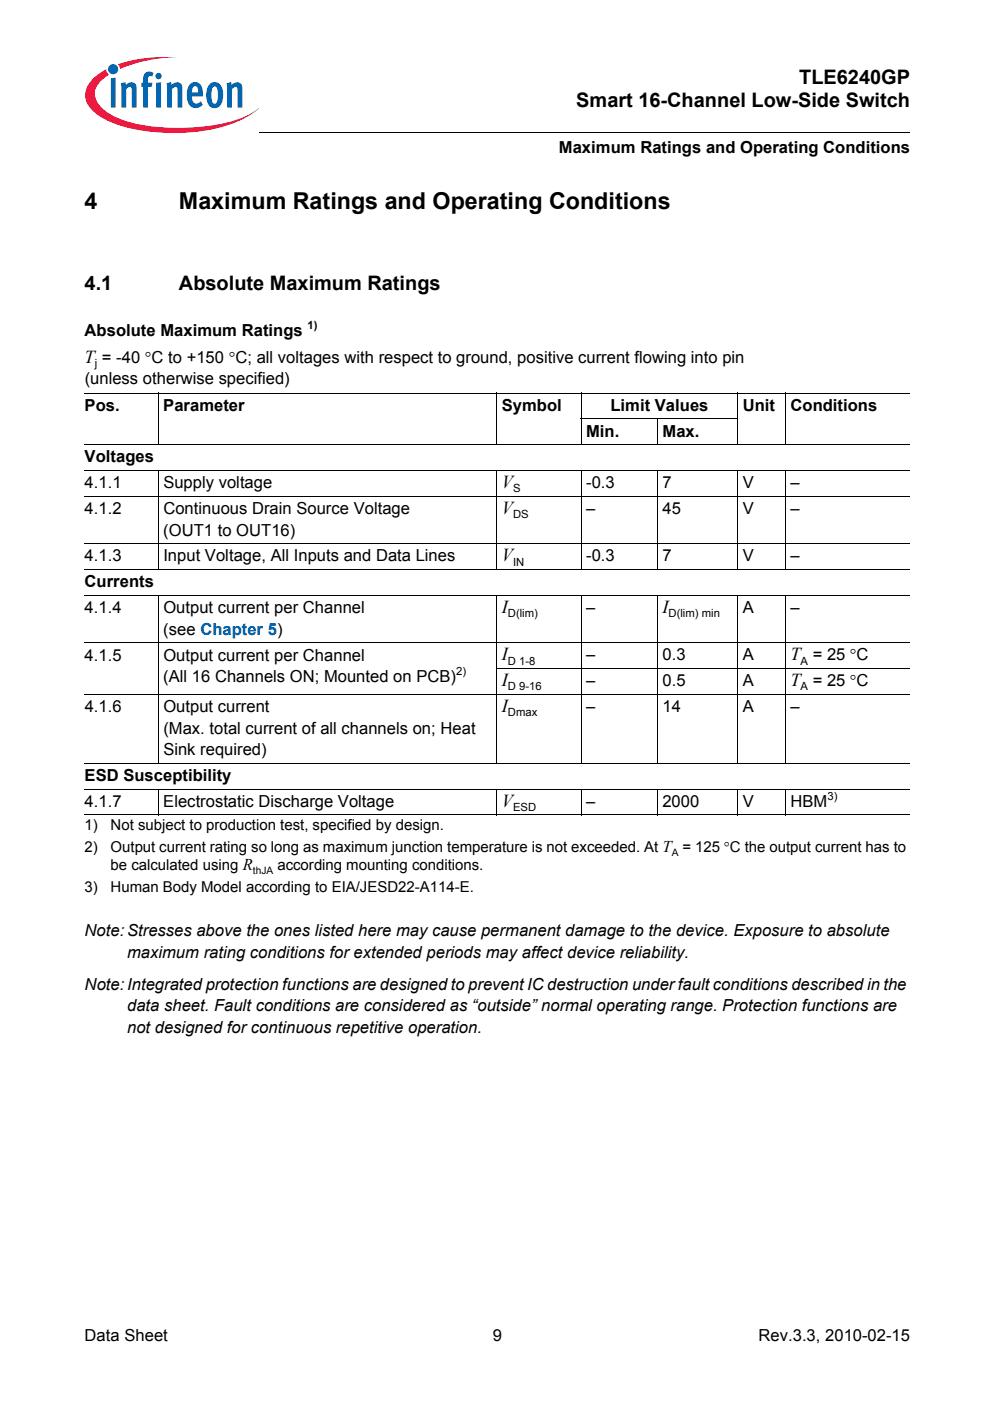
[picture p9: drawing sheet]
<svg xmlns="http://www.w3.org/2000/svg" width="210mm" height="297mm" viewBox="0 0 210 297" stroke-linecap="round" stroke-linejoin="round" font-family="sans-serif">
<defs><g id="words">
<g font-size="4.9">
<text x="17.9" y="44.3">4</text>
<text x="38" y="44.3">Maximum Ratings and Operating Conditions</text>
</g>
<g font-size="4.2">
<text x="169.4" y="17.8">TLE6240GP</text>
<text x="122.2" y="22.8">Smart 16-Channel Low-Side Switch</text>
<text x="17.9" y="61.5">4.1</text>
<text x="37.9" y="61.5">Absolute Maximum Ratings</text>
</g>
<g font-size="3.9">
<text x="17.9" y="76.9">T = -40 °C to +150 °C; all voltages with respect to ground, positive current flowing into pin</text>
<text x="106.4" y="103.5">V</text>
<text x="106.4" y="109">V</text>
<text x="106.4" y="119">V</text>
<text x="106.4" y="130">I</text>
<text x="140.5" y="130">I</text>
<text x="106.4" y="140">I</text>
<text x="167.6" y="140">T = 25 °C</text>
<text x="106.4" y="145.5">I</text>
<text x="167.6" y="145.5">T = 25 °C</text>
<text x="106.4" y="151">I</text>
<text x="106.4" y="171.1">V</text>
</g>
<g font-size="3.5">
<text x="118.5" y="32.5">Maximum Ratings and Operating Conditions</text>
<text x="17.9" y="71.2">Absolute Maximum Ratings</text>
<text x="18" y="81.5">(unless otherwise specified)</text>
<text x="17.9" y="87.1">Pos.</text>
<text x="34.6" y="87.1">Parameter</text>
<text x="106.4" y="87.1">Symbol</text>
<text x="129.4" y="87.1">Limit Values</text>
<text x="157.5" y="87.1">Unit</text>
<text x="167.6" y="87.1">Conditions</text>
<text x="124.3" y="92.6">Min.</text>
<text x="140.5" y="92.6">Max.</text>
<text x="17.9" y="98">Voltages</text>
<text x="17.9" y="103.5">4.1.1</text>
<text x="34.6" y="103.5">Supply voltage</text>
<text x="124.3" y="103.5">-0.3</text>
<text x="140.5" y="103.5">7</text>
<text x="157.5" y="103.5">V</text>
<text x="167.6" y="103.5">–</text>
<text x="17.9" y="109">4.1.2</text>
<text x="34.6" y="113.6">(OUT1 to OUT16)</text>
<text x="34.6" y="109">Continuous Drain Source Voltage</text>
<text x="124.3" y="109">–</text>
<text x="140.5" y="109">45</text>
<text x="157.5" y="109">V</text>
<text x="167.6" y="109">–</text>
<text x="17.9" y="119">4.1.3</text>
<text x="34.6" y="119">Input Voltage, All Inputs and Data Lines</text>
<text x="124.3" y="119">-0.3</text>
<text x="140.5" y="119">7</text>
<text x="157.5" y="119">V</text>
<text x="167.6" y="119">–</text>
<text x="17.9" y="124.5">Currents</text>
<text x="17.9" y="130">4.1.4</text>
<text x="34.6" y="130">Output current per Channel</text>
<text x="124.3" y="130">–</text>
<text x="157.5" y="130">A</text>
<text x="167.6" y="130">–</text>
<text x="34.6" y="134.6">(see Chapter 5)</text>
<text x="17.9" y="140">4.1.5</text>
<text x="34.6" y="140">Output current per Channel</text>
<text x="124.3" y="140">–</text>
<text x="140.5" y="140">0.3</text>
<text x="157.5" y="140">A</text>
<text x="34.6" y="144.6">(All 16 Channels ON; Mounted on PCB)</text>
<text x="124.3" y="145.5">–</text>
<text x="140.5" y="145.5">0.5</text>
<text x="157.5" y="145.5">A</text>
<text x="18" y="151">4.1.6</text>
<text x="34.6" y="155.6">(Max. total current of all channels on; Heat</text>
<text x="34.6" y="151">Output current</text>
<text x="124.3" y="151">–</text>
<text x="140.5" y="151">14</text>
<text x="157.5" y="151">A</text>
<text x="167.6" y="151">–</text>
<text x="34.6" y="160.1">Sink required)</text>
<text x="17.9" y="165.6">ESD Susceptibility</text>
<text x="17.9" y="171.1">4.1.7</text>
<text x="34.6" y="171.1">Electrostatic Discharge Voltage</text>
<text x="124.3" y="171.1">–</text>
<text x="140.5" y="171.1">2000</text>
<text x="157.5" y="171.1">V</text>
<text x="167.6" y="171.1">HBM</text>
<text x="17.9" y="198.5">Note:Stresses above the ones listed here may cause permanent damage to the device. Exposure to absolute</text>
<text x="26.9" y="203.1">maximum rating conditions for extended periods may affect device reliability.</text>
<text x="17.9" y="209.8">Note:Integrated protection functions are designed to preventIC destruction under fault conditions described in the</text>
<text x="26.9" y="214.4">data sheet. Fault conditions are considered as “outside” normal operating range. Protection functions are</text>
<text x="26.9" y="219">not designed for continuous repetitive operation.</text>
<text x="17.9" y="284.4">Data Sheet</text>
<text x="104.5" y="284.4">9</text>
<text x="160.8" y="284.4">Rev.3.3, 2010-02-15</text>
</g>
<g font-size="3.2">
<text x="17.9" y="176">1)</text>
<text x="23.5" y="176">Not subject to production test, specified by design.</text>
<text x="17.9" y="180.6">2)</text>
<text x="23.5" y="184.5">be calculated using R</text>
<text x="23.5" y="180.6">Output current rating so long as maximum junction temperature is not exceeded. At T = 125 °C the output current has to</text>
<text x="58.8" y="184.5">according mounting conditions.</text>
<text x="17.9" y="189.1">3)</text>
<text x="23.5" y="189.1">Human Body Model according to EIA/JESD22-A114-E.</text>
</g>
<g font-size="2.4">
<text x="65.2" y="69.8">1)</text>
<text x="20.1" y="77.8">j</text>
<text x="108.8" y="104.4">S</text>
<text x="108.8" y="109.9">DS</text>
<text x="108.8" y="119.9">IN</text>
<text x="107.7" y="130.9">D(lim)</text>
<text x="141.8" y="130.9">D(lim) min</text>
<text x="96.8" y="143.2">2)</text>
<text x="107.7" y="140.9">D 1-8</text>
<text x="169.7" y="140.9">A</text>
<text x="107.7" y="146.4">D 9-16</text>
<text x="169.7" y="146.4">A</text>
<text x="107.7" y="151.8">Dmax</text>
<text x="108.8" y="172">ESD</text>
<text x="175.4" y="169.7">3)</text>
</g>
<g font-size="2.2">
<text x="53.6" y="185.3">thJA</text>
<text x="142.4" y="181.4">A</text>
</g>
</g></defs>
<circle cx="24" cy="14.7" r="1.08" fill="#0066b3"/>
<g fill="#ed1941">
<path d="M25 13.6l.8-.2a32.4 32.4 0 0 1 11.9-1.3 31.9 31.9 0 0 0-11.6 2.3l-.7 .2z"/>
<path d="M19.5 16.9a11.1 11.1 0 0 1 3-2.2l.2 .6 .4 .5a4.9 4.9 0 0 0-3 4.3 6.3 6.3 0 0 0 3.8 4.4 31.8 31.8 0 0 0 15.5 2.6 31.6 31.6 0 0 0 13.8-3l1.6-1.2a19.6 19.6 0 0 1-10.3 4.6 41.9 41.9 0 0 1-20.3-1.3 10.1 10.1 0 0 1-5.7-4.3 4.2 4.2 0 0 1 1-5z"/>
</g>
<g fill="#0066b3">
<path d="M23.5 16.6l1-.1v6.3h-1z"/>
<path d="M25.6 17.7l1-.3 .1 .6a1.21 1.21 0 0 1 1.4-.5 1.21 1.21 0 0 1 .9 1.3v4h-1.1v-4.1a.41 .41 0 0 0-.6-.2l-.5 .4v3.9h-1.1z"/>
<path d="M30.8 15.4l.8-.2 .8 .1 .2 .2-.3 .7h-.2a.47 .47 0 0 0-.7 .2v1.1h.9l-.2 .9h-.7v4.4h-1.1v-4.4h-.3v-.9h.3v-.7a1.75 1.75 0 0 1 .5-1.4z"/>
<path d="M35.3 17.7l1-.3 .1 .6a1.21 1.21 0 0 1 1.4-.5 1.21 1.21 0 0 1 .9 1.3v4h-1.1v-4.1a.41 .41 0 0 0-.6-.2l-.5 .4v3.9h-1.1z"/>
<path d="M48 17.7l1-.3 .1 .6a1.21 1.21 0 0 1 1.5-.5 1.21 1.21 0 0 1 .8 1.3v4h-1l-.1-4.1a.41 .41 0 0 0-.6-.2l-.5 .4v3.9h-1z"/>
<path d="M32.9 16.1a.7 .7 0 0 1 1.4 0 .7 .7 0 0 1-1.4 0zM33.1 17.6l1-.2v5.4h-1z"/>
<path d="M40.4 17.8a1.58 1.58 0 0 1 1.7-.2 1.58 1.58 0 0 1 .9 1.5v1.4h-2.3a1.08 1.08 0 0 0 .3 1.1 1.08 1.08 0 0 0 1.1 .2l.5-.3 .4 .7a1.87 1.87 0 0 1-2.2 .6 1.87 1.87 0 0 1-1.1-1.9v-1.7l.2-.8zM40.9 18.5l-.2 1.1h1.3v-.7a.58 .58 0 0 0-.4-.6 .58 .58 0 0 0-.7 .2z"/>
<path d="M44.6 17.7a1.75 1.75 0 0 1 1.9 0 1.75 1.75 0 0 1 .8 1.7v1.3a1.95 1.95 0 0 1-2.3 2.1 2.91 2.91 0 0 1-1.2-3.2 2.77 2.77 0 0 1 .8-1.9zM45.2 18.5a4.3 4.3 0 0 0 0 3.4l.3 .1a1.53 1.53 0 0 0 .7-1.9v-.4a1.18 1.18 0 0 0-.7-1.4z"/>
</g>
<path d="M17.9 29h46v5h-46z" fill="#fff"/>
<path d="M54.9 28l.1 .1z" fill="#000"/>
<g fill="none" stroke="#000" stroke-width=".21">
<path d="M55 28h137.8M17.9 83.4h175.1M17.9 94.3h175.1M17.9 99.8h175.1M33.6 83.3v11M33.6 99.7v21.1M105.4 83.3v11M105.4 99.7v21.1M123.2 88.8h33.3M123.2 83.3v11M123.2 99.7v21.1M139.4 88.8v5.5"/>
<path d="M139.4 99.7v21.1M156.4 83.3v11M156.4 99.7v21.1M166.5 83.3v11M166.5 99.7v21.1M17.9 105.2h175.1M17.9 115.3h175.1M17.9 120.7h175.1M17.9 126.2h175.1M17.9 136.3h175.1M33.6 126.2v35.7M105.4 126.2v35.7"/>
<path d="M123.2 126.2v35.7M139.4 126.2v35.7M156.4 126.2v35.7M166.5 126.2v35.7M17.9 147.2h175.1M105.3 141.7h87.7M17.9 161.9h175.1M17.9 167.3h175.1M17.9 172.8h175.1M33.6 167.3v5.5M105.4 167.3v5.5M123.2 167.3v5.5"/>
<path d="M139.4 167.3v5.5M156.4 167.3v5.5M166.5 167.3v5.5"/>
</g>
<use href="#words"/>
</svg>
